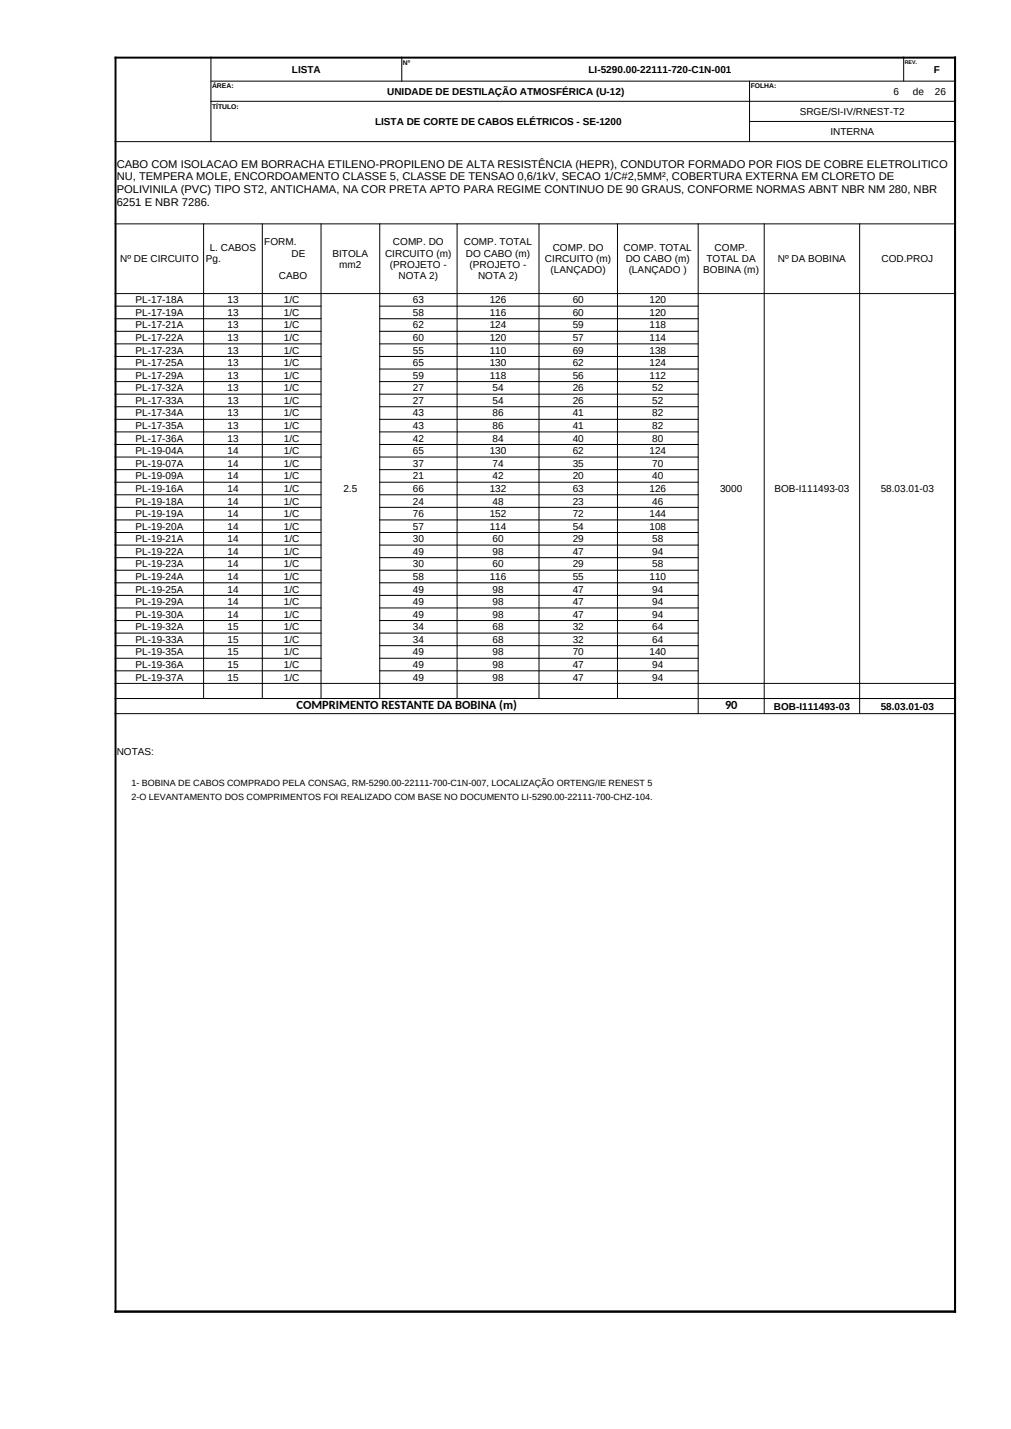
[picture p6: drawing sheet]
<svg xmlns="http://www.w3.org/2000/svg" width="210mm" height="297mm" viewBox="0 0 210 297" stroke-linecap="round" stroke-linejoin="round" font-family="sans-serif">
<defs><g id="words">
<g font-size="2.6">
<text x="61.6" y="147.4">COMPRIMENTO RESTANTE DA BOBINA (m)</text>
<text x="150.6" y="147.4">90</text>
</g>
<g font-size="2.3">
<text x="24.2" y="34.9">CABO COM ISOLACAO EM BORRACHA ETILENO-PROPILENO DE ALTA RESISTÊNCIA (HEPR), CONDUTOR FORMADO POR FIOS DE COBRE ELETROLITICO</text>
<text x="24.2" y="37.5">NU, TEMPERA MOLE, ENCORDOAMENTO CLASSE 5, CLASSE DE TENSAO 0,6/1kV, SECAO 1/C#2,5MM², COBERTURA EXTERNA EM CLORETO DE</text>
<text x="24.2" y="40.1">POLIVINILA (PVC) TIPO ST2, ANTICHAMA, NA COR PRETA APTO PARA REGIME CONTINUO DE 90 GRAUS, CONFORME NORMAS ABNT NBR NM 280, NBR</text>
<text x="24.2" y="42.7">6251 E NBR 7286.</text>
</g>
<g font-size="2.1">
<text x="60.6" y="15.1">LISTA</text>
<text x="122.3" y="15.1">LI-5290.00-22111-720-C1N-001</text>
<text x="193.9" y="15.1">F</text>
<text x="80.4" y="19.7">UNIDADE DE DESTILAÇÃO ATMOSFÉRICA (U-12)</text>
<text x="166.1" y="23.9">SRGE/SI-IV/RNEST-T2</text>
<text x="185.6" y="19.7">6</text>
<text x="189.6" y="19.7">de</text>
<text x="194.2" y="19.7">26</text>
<text x="77.9" y="26">LISTA DE CORTE DE CABOS ELÉTRICOS - SE-1200</text>
<text x="172.5" y="28.1">INTERNA</text>
<text x="43.6" y="52.2">L. CABOS</text>
<text x="54.9" y="51">FORM.</text>
<text x="60.6" y="53.3">DE</text>
<text x="69.1" y="53.3">BITOLA</text>
<text x="80" y="53.3">CIRCUITO (m)</text>
<text x="81.6" y="51">COMP. DO</text>
<text x="96.4" y="51">COMP. TOTAL</text>
<text x="96.8" y="53.3">DO CABO (m)</text>
<text x="114.8" y="52.2">COMP. DO</text>
<text x="129.5" y="52.2">COMP. TOTAL</text>
<text x="148.5" y="52.2">COMP.</text>
<text x="25" y="54.5">Nº DE CIRCUITO</text>
<text x="42.7" y="54.5">Pg.</text>
<text x="57.9" y="58">CABO</text>
<text x="70.5" y="55.7">mm2</text>
<text x="81" y="55.7">(PROJETO -</text>
<text x="82.8" y="58">NOTA 2)</text>
<text x="97.5" y="55.7">(PROJETO -</text>
<text x="99.3" y="58">NOTA 2)</text>
<text x="113.2" y="54.5">CIRCUITO (m)</text>
<text x="114.4" y="56.8">(LANÇADO)</text>
<text x="130" y="54.5">DO CABO (m)</text>
<text x="130.6" y="56.8">(LANÇADO )</text>
<text x="146.1" y="56.8">BOBINA (m)</text>
<text x="146.8" y="54.5">TOTAL DA</text>
<text x="161.6" y="54.5">Nº DA BOBINA</text>
<text x="183.1" y="54.5">COD.PROJ</text>
<text x="28.2" y="63">PL-17-18A</text>
<text x="28.2" y="65.7">PL-17-19A</text>
<text x="47.2" y="63">13</text>
<text x="47.2" y="65.7">13</text>
<text x="59" y="63">1/C</text>
<text x="59" y="65.7">1/C</text>
<text x="85.8" y="63">63</text>
<text x="85.8" y="65.7">58</text>
<text x="101.7" y="63">126</text>
<text x="101.7" y="65.7">116</text>
<text x="119" y="63">60</text>
<text x="119" y="65.7">60</text>
<text x="134.9" y="63">120</text>
<text x="134.9" y="65.7">120</text>
<text x="28.2" y="68.3">PL-17-21A</text>
<text x="28.2" y="70.9">PL-17-22A</text>
<text x="47.2" y="68.3">13</text>
<text x="47.2" y="70.9">13</text>
<text x="59" y="68.3">1/C</text>
<text x="59" y="70.9">1/C</text>
<text x="85.8" y="68.3">62</text>
<text x="85.8" y="70.9">60</text>
<text x="101.7" y="68.3">124</text>
<text x="101.7" y="70.9">120</text>
<text x="119" y="68.3">59</text>
<text x="119" y="70.9">57</text>
<text x="134.9" y="68.3">118</text>
<text x="134.9" y="70.9">114</text>
<text x="28.2" y="73.5">PL-17-23A</text>
<text x="28.2" y="76.1">PL-17-25A</text>
<text x="47.2" y="73.5">13</text>
<text x="47.2" y="76.1">13</text>
<text x="59" y="73.5">1/C</text>
<text x="59" y="76.1">1/C</text>
<text x="85.8" y="73.5">55</text>
<text x="85.8" y="76.1">65</text>
<text x="101.7" y="73.5">110</text>
<text x="101.7" y="76.1">130</text>
<text x="119" y="73.5">69</text>
<text x="119" y="76.1">62</text>
<text x="134.9" y="73.5">138</text>
<text x="134.9" y="76.1">124</text>
<text x="28.2" y="78.7">PL-17-29A</text>
<text x="28.2" y="81.3">PL-17-32A</text>
<text x="28.2" y="83.9">PL-17-33A</text>
<text x="47.2" y="78.7">13</text>
<text x="47.2" y="81.3">13</text>
<text x="47.2" y="83.9">13</text>
<text x="59" y="78.7">1/C</text>
<text x="59" y="81.3">1/C</text>
<text x="59" y="83.9">1/C</text>
<text x="85.8" y="78.7">59</text>
<text x="85.8" y="81.3">27</text>
<text x="85.8" y="83.9">27</text>
<text x="101.7" y="78.7">118</text>
<text x="102.3" y="81.3">54</text>
<text x="102.3" y="83.9">54</text>
<text x="119" y="78.7">56</text>
<text x="119" y="81.3">26</text>
<text x="119" y="83.9">26</text>
<text x="134.9" y="78.7">112</text>
<text x="135.5" y="81.3">52</text>
<text x="135.5" y="83.9">52</text>
<text x="28.2" y="86.6">PL-17-34A</text>
<text x="28.2" y="89.2">PL-17-35A</text>
<text x="47.2" y="86.6">13</text>
<text x="47.2" y="89.2">13</text>
<text x="59" y="86.6">1/C</text>
<text x="59" y="89.2">1/C</text>
<text x="85.8" y="86.6">43</text>
<text x="85.8" y="89.2">43</text>
<text x="102.3" y="86.6">86</text>
<text x="102.3" y="89.2">86</text>
<text x="119" y="86.6">41</text>
<text x="119" y="89.2">41</text>
<text x="135.5" y="86.6">82</text>
<text x="135.5" y="89.2">82</text>
<text x="28.2" y="91.8">PL-17-36A</text>
<text x="28.2" y="94.4">PL-19-04A</text>
<text x="47.2" y="91.8">13</text>
<text x="47.2" y="94.4">14</text>
<text x="59" y="91.8">1/C</text>
<text x="59" y="94.4">1/C</text>
<text x="85.8" y="91.8">42</text>
<text x="85.8" y="94.4">65</text>
<text x="101.7" y="94.4">130</text>
<text x="102.3" y="91.8">84</text>
<text x="119" y="91.8">40</text>
<text x="119" y="94.4">62</text>
<text x="134.9" y="94.4">124</text>
<text x="135.5" y="91.8">80</text>
<text x="28.2" y="97">PL-19-07A</text>
<text x="28.2" y="99.6">PL-19-09A</text>
<text x="47.2" y="97">14</text>
<text x="47.2" y="99.6">14</text>
<text x="59" y="97">1/C</text>
<text x="59" y="99.6">1/C</text>
<text x="85.8" y="97">37</text>
<text x="85.8" y="99.6">21</text>
<text x="102.3" y="97">74</text>
<text x="102.3" y="99.6">42</text>
<text x="119" y="97">35</text>
<text x="119" y="99.6">20</text>
<text x="135.5" y="97">70</text>
<text x="135.5" y="99.6">40</text>
<text x="28.2" y="102.2">PL-19-16A</text>
<text x="28.2" y="104.9">PL-19-18A</text>
<text x="28.2" y="107.5">PL-19-19A</text>
<text x="47.2" y="102.2">14</text>
<text x="47.2" y="104.9">14</text>
<text x="47.2" y="107.5">14</text>
<text x="59" y="102.2">1/C</text>
<text x="59" y="104.9">1/C</text>
<text x="59" y="107.5">1/C</text>
<text x="71.3" y="102.2">2.5</text>
<text x="85.8" y="102.2">66</text>
<text x="85.8" y="104.9">24</text>
<text x="85.8" y="107.5">76</text>
<text x="101.7" y="102.2">132</text>
<text x="101.7" y="107.5">152</text>
<text x="102.3" y="104.9">48</text>
<text x="119" y="102.2">63</text>
<text x="119" y="104.9">23</text>
<text x="119" y="107.5">72</text>
<text x="134.9" y="102.2">126</text>
<text x="134.9" y="107.5">144</text>
<text x="135.5" y="104.9">46</text>
<text x="149.6" y="102.2">3000</text>
<text x="160.9" y="102.2">BOB-I111493-03</text>
<text x="182.9" y="102.2">58.03.01-03</text>
<text x="28.2" y="110.1">PL-19-20A</text>
<text x="28.2" y="112.7">PL-19-21A</text>
<text x="47.2" y="110.1">14</text>
<text x="47.2" y="112.7">14</text>
<text x="59" y="110.1">1/C</text>
<text x="59" y="112.7">1/C</text>
<text x="85.8" y="110.1">57</text>
<text x="85.8" y="112.7">30</text>
<text x="101.7" y="110.1">114</text>
<text x="102.3" y="112.7">60</text>
<text x="119" y="110.1">54</text>
<text x="119" y="112.7">29</text>
<text x="134.9" y="110.1">108</text>
<text x="135.5" y="112.7">58</text>
<text x="28.2" y="115.3">PL-19-22A</text>
<text x="28.2" y="117.9">PL-19-23A</text>
<text x="47.2" y="115.3">14</text>
<text x="47.2" y="117.9">14</text>
<text x="59" y="115.3">1/C</text>
<text x="59" y="117.9">1/C</text>
<text x="85.8" y="115.3">49</text>
<text x="85.8" y="117.9">30</text>
<text x="102.3" y="115.3">98</text>
<text x="102.3" y="117.9">60</text>
<text x="119" y="115.3">47</text>
<text x="119" y="117.9">29</text>
<text x="135.5" y="115.3">94</text>
<text x="135.5" y="117.9">58</text>
<text x="28.2" y="120.5">PL-19-24A</text>
<text x="28.2" y="123.1">PL-19-25A</text>
<text x="28.2" y="125.8">PL-19-29A</text>
<text x="47.2" y="120.5">14</text>
<text x="47.2" y="123.1">14</text>
<text x="47.2" y="125.8">14</text>
<text x="59" y="120.5">1/C</text>
<text x="59" y="123.1">1/C</text>
<text x="59" y="125.8">1/C</text>
<text x="85.8" y="120.5">58</text>
<text x="85.8" y="123.1">49</text>
<text x="85.8" y="125.8">49</text>
<text x="101.7" y="120.5">116</text>
<text x="102.3" y="123.1">98</text>
<text x="102.3" y="125.8">98</text>
<text x="119" y="120.5">55</text>
<text x="119" y="123.1">47</text>
<text x="119" y="125.8">47</text>
<text x="134.9" y="120.5">110</text>
<text x="135.5" y="123.1">94</text>
<text x="135.5" y="125.8">94</text>
<text x="28.2" y="128.4">PL-19-30A</text>
<text x="28.2" y="131">PL-19-32A</text>
<text x="47.2" y="128.4">14</text>
<text x="47.2" y="131">15</text>
<text x="59" y="128.4">1/C</text>
<text x="59" y="131">1/C</text>
<text x="85.8" y="128.4">49</text>
<text x="85.8" y="131">34</text>
<text x="102.3" y="128.4">98</text>
<text x="102.3" y="131">68</text>
<text x="119" y="128.4">47</text>
<text x="119" y="131">32</text>
<text x="135.5" y="128.4">94</text>
<text x="135.5" y="131">64</text>
<text x="28.2" y="133.6">PL-19-33A</text>
<text x="28.2" y="136.2">PL-19-35A</text>
<text x="47.2" y="133.6">15</text>
<text x="47.2" y="136.2">15</text>
<text x="59" y="133.6">1/C</text>
<text x="59" y="136.2">1/C</text>
<text x="85.8" y="133.6">34</text>
<text x="85.8" y="136.2">49</text>
<text x="102.3" y="133.6">68</text>
<text x="102.3" y="136.2">98</text>
<text x="119" y="133.6">32</text>
<text x="119" y="136.2">70</text>
<text x="134.9" y="136.2">140</text>
<text x="135.5" y="133.6">64</text>
<text x="28.2" y="138.8">PL-19-36A</text>
<text x="28.2" y="141.4">PL-19-37A</text>
<text x="47.2" y="138.8">15</text>
<text x="47.2" y="141.4">15</text>
<text x="59" y="138.8">1/C</text>
<text x="59" y="141.4">1/C</text>
<text x="85.8" y="138.8">49</text>
<text x="85.8" y="141.4">49</text>
<text x="102.3" y="138.8">98</text>
<text x="102.3" y="141.4">98</text>
<text x="119" y="138.8">47</text>
<text x="119" y="141.4">47</text>
<text x="135.5" y="138.8">94</text>
<text x="135.5" y="141.4">94</text>
<text x="160.7" y="147.5">BOB-I111493-03</text>
<text x="182.9" y="147.5">58.03.01-03</text>
<text x="24.2" y="156.9">NOTAS:</text>
</g>
<g font-size="1.9">
<text x="27.3" y="163.4">1- BOBINA DE CABOS COMPRADO PELA CONSAG, RM-5290.00-22111-700-C1N-007, LOCALIZAÇÃO ORTENG/IE RENEST 5</text>
<text x="27.3" y="166.2">2-O LEVANTAMENTO DOS COMPRIMENTOS FOI REALIZADO COM BASE NO DOCUMENTO LI-5290.00-22111-700-CHZ-104.</text>
</g>
<g font-size="1.4">
<text x="83.7" y="13.5">Nº</text>
<text x="44.1" y="18.4">ÁREA:</text>
<text x="44.1" y="22.6">TÍTULO:</text>
<text x="155.9" y="18.4">FOLHA:</text>
</g>
<text font-size="1.1" x="188" y="13.2">REV.</text>
</g></defs>
<path d="M23.8 12h174.8M24 11.8v261M198.4 11.8v261M23.8 272.6h174.8" fill="none" stroke="#000" stroke-width=".41"/>
<g fill="none" stroke="#000" stroke-width=".21">
<path d="M43.7 16.9h154.9M43.8 11.8v17.7M83.5 11.8v5.1M155.7 16.8v12.7M187.7 11.8v5.1M23.8 29.4h174.8M43.7 21.1h154.9M155.6 25.2h43M23.8 46.5h174.8M42.3 46.4v98.9M54.5 46.4v98.9M66.7 46.4v98.9"/>
<path d="M78.9 46.4v98.9M94.9 46.4v98.9M112 46.4v98.9M128.3 46.4v98.9M145 46.4v102M158.7 46.4v102M178.6 46.4v102M23.8 61h174.8M23.8 63.6h43M23.8 66.2h43M23.8 68.9h43M23.8 71.5h43"/>
<path d="M23.8 74.1h43M23.8 76.7h43M23.8 79.3h43M78.8 63.6h66.3M78.8 66.2h66.3M78.8 68.9h66.3M78.8 71.5h66.3M78.8 74.1h66.3M78.8 76.7h66.3M78.8 79.3h66.3M23.8 81.9h43M23.8 84.5h43"/>
<path d="M23.8 87.2h43M23.8 89.8h43M23.8 92.4h43M23.8 95h43M23.8 97.6h43M78.8 81.9h66.3M78.8 84.5h66.3M78.8 87.2h66.3M78.8 89.8h66.3M78.8 92.4h66.3M78.8 95h66.3M78.8 97.6h66.3"/>
<path d="M23.8 100.2h43M23.8 102.8h43M23.8 105.4h43M23.8 108.1h43M23.8 110.7h43M23.8 113.3h43M23.8 115.9h43M23.8 118.5h43M78.8 100.2h66.3M78.8 102.8h66.3M78.8 105.4h66.3M78.8 108.1h66.3"/>
<path d="M78.8 110.7h66.3M78.8 113.3h66.3M78.8 115.9h66.3M78.8 118.5h66.3M23.8 121.1h43M23.8 123.7h43M23.8 126.4h43M23.8 129h43M23.8 131.6h43M23.8 134.2h43M23.8 136.8h43M23.8 139.4h43"/>
<path d="M78.8 121.1h66.3M78.8 123.7h66.3M78.8 126.4h66.3M78.8 129h66.3M78.8 131.6h66.3M78.8 134.2h66.3M78.8 136.8h66.3M78.8 139.4h66.3M23.8 142h174.8M23.8 145.2h174.8M23.8 148.3h174.8"/>
</g>
<use href="#words"/>
</svg>
